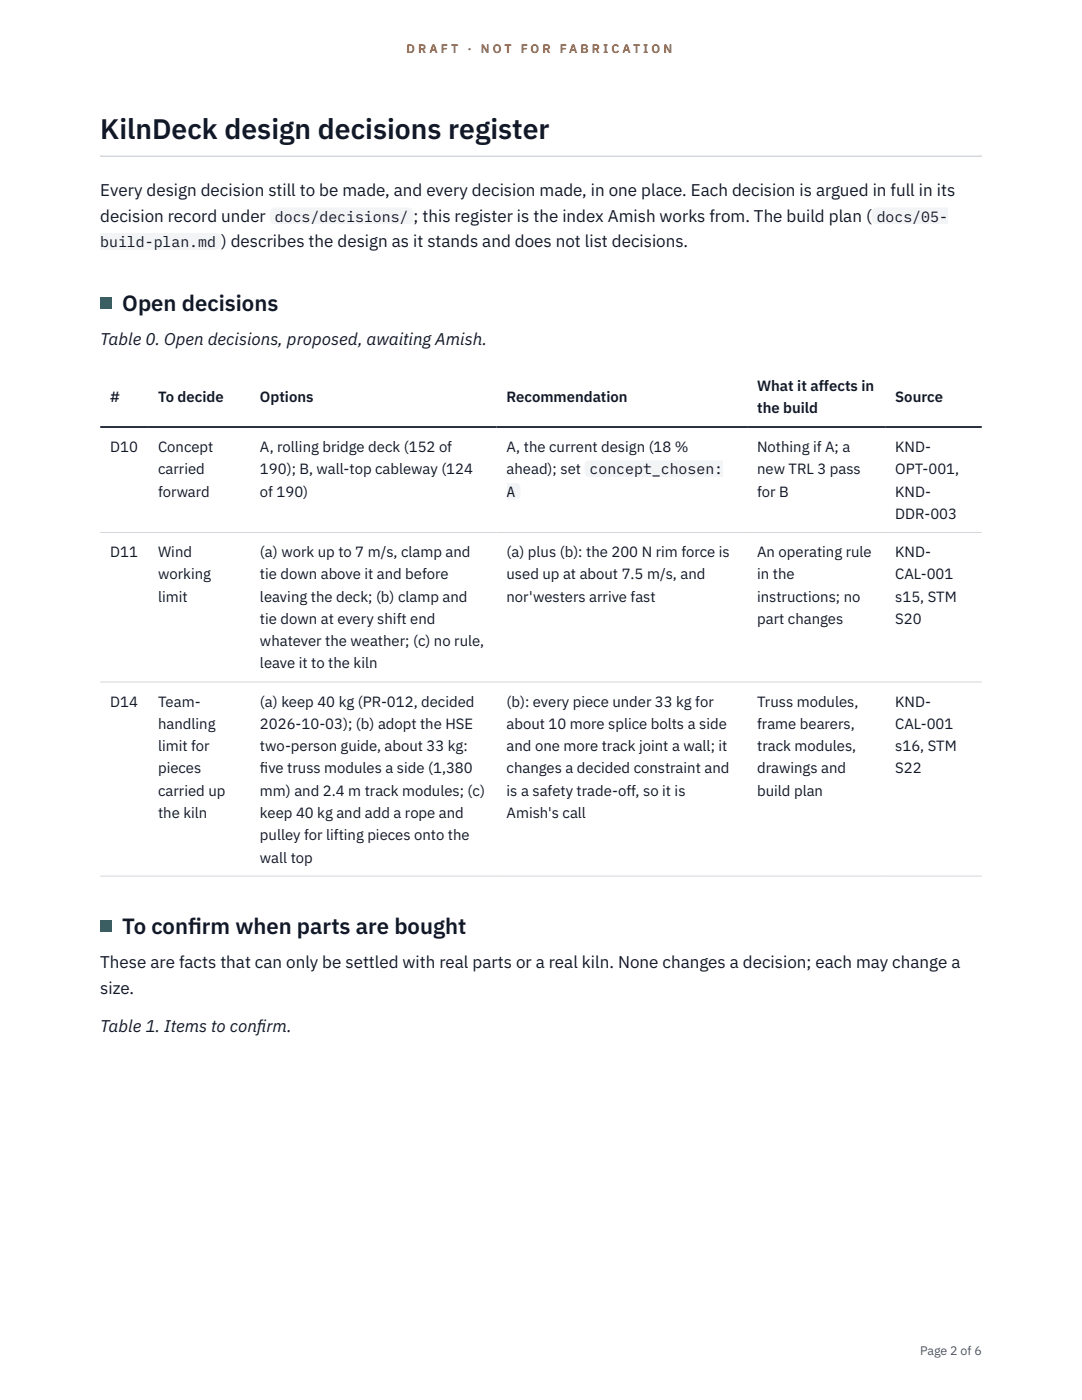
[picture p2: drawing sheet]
<svg xmlns="http://www.w3.org/2000/svg" width="216mm" height="279mm" viewBox="0 0 216 279" stroke-linecap="round" stroke-linejoin="round" font-family="sans-serif">
<defs><g id="words">
<text font-size="5.6" fill="#111827" x="20" y="27.6">KilnDeck design decisions register</text>
<g font-size="4.4" fill="#111827">
<text x="24.4" y="62">Open decisions</text>
<text x="24.4" y="186.3">To conf</text>
<text x="37.5" y="186.3">irm when parts are bought</text>
</g>
<g font-size="3.4" fill="#111827">
<text x="20" y="39.1">Every design decision still to be made, and every decision made, in one place. Each decision is argued in full in its</text>
<text x="20" y="44.2">decision record under</text>
<text x="82.5" y="44.2">; this register is the index Amish works from. The build plan (</text>
<text x="44.1" y="49.3">) describes the design as it stands and does not list decisions.</text>
<text x="20" y="68.9">Table 0. Open decisions, proposed, awaiting Amish.</text>
<text x="20" y="193.3">These are facts that can only be settled with real parts or a real kiln. None changes a decision; each may change a</text>
<text x="20" y="198.3">size.</text>
<text x="20" y="206">Table 1. Items to conf</text>
<text x="51.3" y="206">irm.</text>
</g>
<g font-size="3" fill="#111827">
<text x="54.9" y="44.2">docs/decisions/</text>
<text x="174.9" y="44.2">docs/05-</text>
<text x="20" y="49.3">build-plan.md</text>
<text x="151.1" y="78">What it affects in</text>
<text x="22" y="80.2">#</text>
<text x="31.5" y="80.2">To decide</text>
<text x="51.9" y="80.2">Options</text>
<text x="101.1" y="80.2">Recommendation</text>
<text x="151.1" y="82.4">the build</text>
<text x="178.6" y="80.2">Source</text>
<text x="22" y="90.2">D10</text>
<text x="31.5" y="90.2">Concept</text>
<text x="31.5" y="94.7">carried</text>
<text x="51.9" y="90.2">A, rolling bridge deck (152 of</text>
<text x="51.9" y="94.7">190); B, wall-top cableway (124</text>
<text x="101.1" y="90.2">A, the current design (18 %</text>
<text x="101.1" y="94.7">ahead); set</text>
<text x="117.6" y="94.7">concept_chosen:</text>
<text x="151.1" y="90.2">Nothing if A; a</text>
<text x="151.1" y="94.7">new TRL 3 pass</text>
<text x="178.6" y="90.2">KND-</text>
<text x="178.6" y="94.7">OPT-001,</text>
<text x="31.5" y="99.1">forward</text>
<text x="51.9" y="99.1">of 190)</text>
<text x="101.1" y="99.1">A</text>
<text x="151.1" y="99.1">for B</text>
<text x="178.6" y="99.1">KND-</text>
<text x="178.6" y="103.6">DDR-003</text>
<text x="22" y="111.2">D11</text>
<text x="31.5" y="111.2">Wind</text>
<text x="51.9" y="111.2">(a) work up to 7 m/s, clamp and</text>
<text x="101.1" y="111.2">(a) plus (b): the 200 N rim force is</text>
<text x="151.1" y="111.2">An operating rule</text>
<text x="178.6" y="111.2">KND-</text>
<text x="31.5" y="115.6">working</text>
<text x="51.9" y="115.6">tie down above it and before</text>
<text x="101.1" y="115.6">used up at about 7.5 m/s, and</text>
<text x="151.1" y="115.6">in the</text>
<text x="178.6" y="115.6">CAL-001</text>
<text x="31.5" y="120.1">limit</text>
<text x="51.9" y="120.1">leaving the deck; (b) clamp and</text>
<text x="51.9" y="124.5">tie down at every shift end</text>
<text x="101.1" y="120.1">nor'westers arrive fast</text>
<text x="151.1" y="120.1">instructions; no</text>
<text x="151.1" y="124.5">part changes</text>
<text x="178.6" y="120.1">s15, STM</text>
<text x="178.6" y="124.5">S20</text>
<text x="51.9" y="129">whatever the weather; (c) no rule,</text>
<text x="51.9" y="133.4">leave it to the kiln</text>
<text x="22" y="141">D14</text>
<text x="31.5" y="141">Team-</text>
<text x="51.9" y="141">(a) keep 40 kg (PR-012, decided</text>
<text x="101.1" y="141">(b): every piece under 33 kg for</text>
<text x="151.1" y="141">Truss modules,</text>
<text x="178.6" y="141">KND-</text>
<text x="31.5" y="145.5">handling</text>
<text x="31.5" y="149.9">limit for</text>
<text x="51.9" y="145.5">2026-10-03); (b) adopt the HSE</text>
<text x="51.9" y="149.9">two-person guide, about 33 kg:</text>
<text x="101.1" y="145.5">about 10 more splice bolts a side</text>
<text x="101.1" y="149.9">and one more track joint a wall; it</text>
<text x="151.1" y="145.5">frame bearers,</text>
<text x="151.1" y="149.9">track modules,</text>
<text x="178.6" y="145.5">CAL-001</text>
<text x="178.6" y="149.9">s16, STM</text>
<text x="31.5" y="154.4">pieces</text>
<text x="51.9" y="154.4">f</text>
<text x="51.9" y="154.4">ive truss modules a side (1,380</text>
<text x="101.1" y="154.4">changes a decided constraint and</text>
<text x="151.1" y="154.4">drawings and</text>
<text x="178.6" y="154.4">S22</text>
<text x="31.5" y="158.8">carried up</text>
<text x="51.9" y="158.8">mm) and 2.4 m track modules; (c)</text>
<text x="101.1" y="158.8">is a safety trade-off, so it is</text>
<text x="151.1" y="158.8">build plan</text>
<text x="31.5" y="163.3">the kiln</text>
<text x="51.9" y="163.3">keep 40 kg and add a rope and</text>
<text x="51.9" y="167.7">pulley for lifting pieces onto the</text>
<text x="101.1" y="163.3">Amish's call</text>
<text x="51.9" y="172.1">wall top</text>
</g>
<g font-size="2.5" fill="#b45309">
<text x="81.1" y="10.5">D R A F T</text>
<text x="93.3" y="10.5">·</text>
<text x="95.9" y="10.5">N O T</text>
<text x="103.9" y="10.5">F O R</text>
<text x="111.7" y="10.5">F A B R I C A T I O N</text>
</g>
<text font-size="2.5" fill="#4b5563" x="183.6" y="270.3">Page 2 of 6</text>
</g></defs>
<path d="M20 31l175.9 .1zM20 31h175.9v.3h-175.9z" fill-rule="evenodd" fill="#d1d5db"/>
<path d="M20 106.3h175.9M20 136.1h175.9M20 174.8h175.9" fill="none" stroke="#d1d5db" stroke-width=".2"/>
<path d="M20 85.2h175.9" fill="none" stroke="#111827" stroke-width=".35"/>
<g fill="#f3f4f6">
<path d="M53.9 41.4h28.6v3.4h-28.6z"/>
<path d="M173.9 41.4h15.3v3.4h-15.3z"/>
<path d="M20 46.5h24.1v3.4h-24.1z"/>
</g>
<path d="M20 59.4h2.2v2.2h-2.2z" fill="#0f766e"/>
<g fill="#f3f4f6">
<path d="M116.6 91.9h27.7v3.3h-27.7z"/>
<path d="M101.1 96.3h2.8v3.4h-2.8z"/>
</g>
<path d="M20 183.7h2.2v2.2h-2.2z" fill="#0f766e"/>
<use href="#words"/>
</svg>
